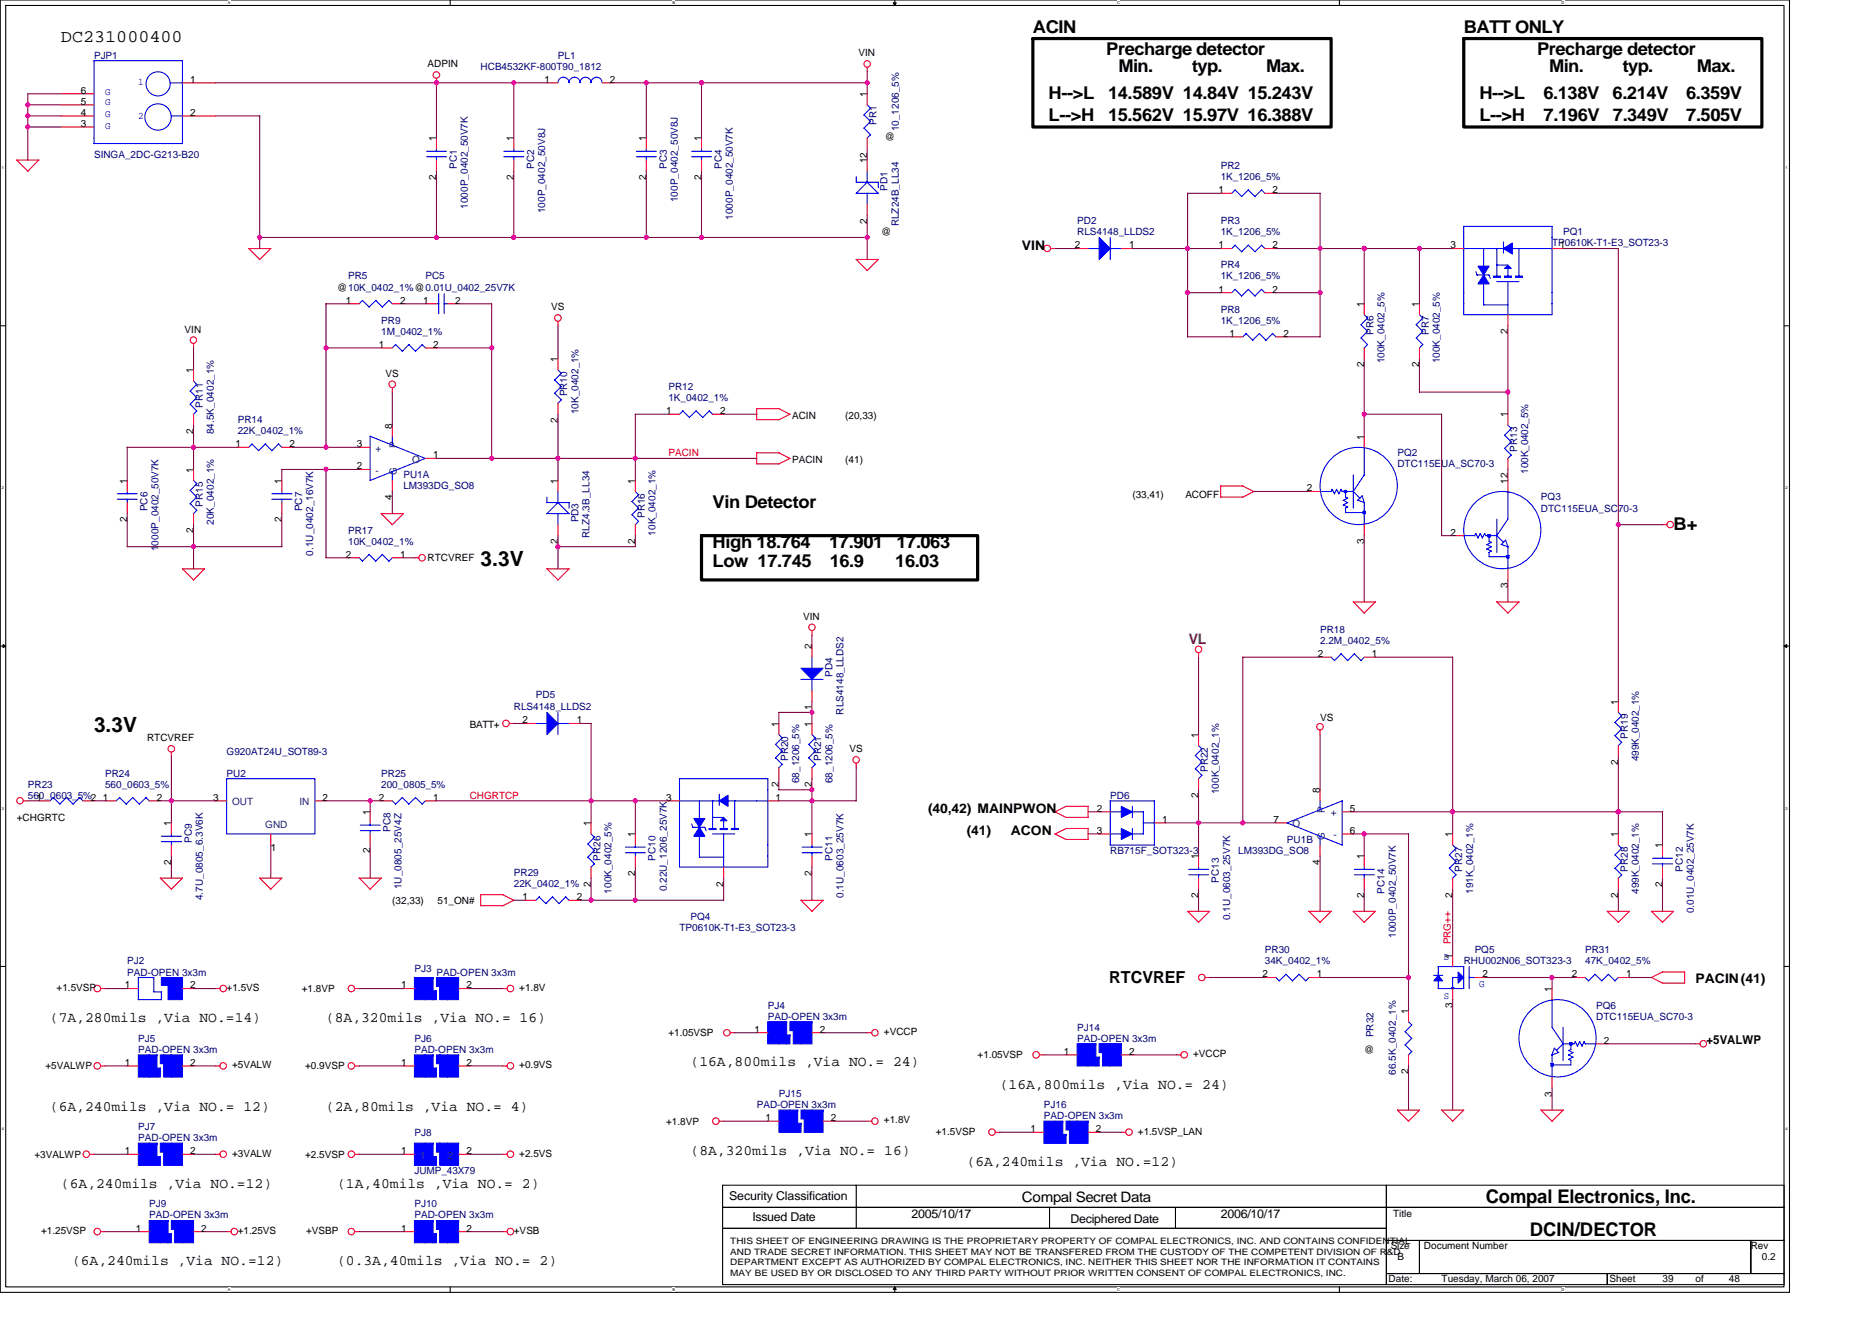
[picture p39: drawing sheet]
<svg xmlns="http://www.w3.org/2000/svg" width="297mm" height="210mm" viewBox="0 0 297 210" stroke-linecap="round" stroke-linejoin="round" font-family="sans-serif">
<defs><g id="words">
<g font-size="3.3">
<text x="76.3" y="89.8">3.3V</text>
<text x="14.9" y="116.1">3.3V</text>
</g>
<g font-size="3">
<text x="235.8" y="190.8">Compal Electronics, Inc.</text>
<text x="242.8" y="196.1">DCIN/DECTOR</text>
</g>
<g font-size="2.8">
<text x="163.9" y="5.2">ACIN</text>
<text x="232.3" y="5.2">BATT ONLY</text>
<text x="9.7" y="6.6">DC231000400</text>
<text x="175.5" y="8.7">Precharge detector</text>
<text x="177.5" y="11.5">Min.</text>
<text x="189.2" y="11.5">typ.</text>
<text x="200.9" y="11.5">Max.</text>
<text x="243.9" y="8.7">Precharge detector</text>
<text x="245.8" y="11.5">Min.</text>
<text x="257.5" y="11.5">typ.</text>
<text x="269.2" y="11.5">Max.</text>
<text x="166.4" y="15.7">H--&gt;L</text>
<text x="175.8" y="15.7">14.589V 14.84V 15.243V</text>
<text x="234.7" y="15.7">H--&gt;L</text>
<text x="244.9" y="15.7">6.138V</text>
<text x="255.9" y="15.7">6.214V</text>
<text x="267.5" y="15.7">6.359V</text>
<text x="166.4" y="19.2">L--&gt;H</text>
<text x="175.8" y="19.2">15.562V 15.97V 16.388V</text>
<text x="234.7" y="19.2">L--&gt;H</text>
<text x="244.9" y="19.2">7.196V</text>
<text x="255.9" y="19.2">7.349V</text>
<text x="267.6" y="19.2">7.505V</text>
<text x="113.1" y="80.6">Vin Detector</text>
<text x="113.1" y="86.9">High 18.764</text>
<text x="131.6" y="86.9">17.901</text>
<text x="142.3" y="86.9">17.063</text>
<text x="265.6" y="84.1">B+</text>
<text x="113.1" y="90">Low 17.745</text>
<text x="131.7" y="90">16.9</text>
<text x="142.1" y="90">16.03</text>
</g>
<text font-size="2.6" x="176" y="156">RTCVREF</text>
<text font-size="2.3" fill="#804000" x="188.6" y="102.2">VL</text>
<g font-size="2.3">
<text x="7.9" y="162.2">(7A,280mils ,Via NO.=14)</text>
<text x="51.7" y="162.2">(8A,320mils ,Via NO.= 16)</text>
<text x="109.6" y="169.2">(16A,800mils ,Via NO.= 24)</text>
<text x="158.6" y="172.7">(16A,800mils ,Via NO.= 24)</text>
<text x="7.9" y="176.2">(6A,240mils ,Via NO.= 12)</text>
<text x="51.7" y="176.2">(2A,80mils ,Via NO.= 4)</text>
<text x="109.6" y="183.2">(8A,320mils ,Via NO.= 16)</text>
<text x="153.4" y="185">(6A,240mils ,Via NO.=12)</text>
<text x="9.7" y="188.5">(6A,240mils ,Via NO.=12)</text>
<text x="53.5" y="188.5">(1A,40mils ,Via NO.= 2)</text>
<text x="162.2" y="190.6">Compal Secret Data</text>
<text x="11.4" y="200.7">(6A,240mils ,Via NO.=12)</text>
<text x="53.5" y="200.7">(0.3A,40mils ,Via NO.= 2)</text>
</g>
<g font-size="2.1">
<text x="162.2" y="39.6">VIN</text>
<text x="147.3" y="129">(40,42) MAINPWON</text>
<text x="153.4" y="132.5">(41)</text>
<text x="160.4" y="132.5">ACON</text>
<text x="269" y="156">PACIN(41)</text>
</g>
<g font-size="1.9">
<text x="270.8" y="165.6">+5VALWP</text>
<text x="115.7" y="190.5">Security Classification</text>
<text x="119.4" y="193.8">Issued Date</text>
<text x="144.6" y="193.3">2005/10/17</text>
<text x="169.9" y="194">Deciphered Date</text>
<text x="193.7" y="193.3">2006/10/17</text>
</g>
<g font-size="1.6" fill="#000080">
<text x="14.9" y="9.3">PJP1</text>
<text x="76.3" y="11">HCB4532KF-800T90_1812</text>
<text x="88.5" y="9.3">PL1</text>
<text x="139.1" y="19.8" transform="rotate(-90 139.1 19.8)">PR1</text>
<text x="142.6" y="20.8" transform="rotate(-90 142.6 20.8)">10_1206_5%</text>
<text x="14.9" y="25.1">SINGA_2DC-G213-B20</text>
<text x="72.5" y="26.8" transform="rotate(-90 72.5 26.8)">PC1</text>
<text x="84.8" y="26.8" transform="rotate(-90 84.8 26.8)">PC2</text>
<text x="105.8" y="26.8" transform="rotate(-90 105.8 26.8)">PC3</text>
<text x="114.6" y="26.8" transform="rotate(-90 114.6 26.8)">PC4</text>
<text x="193.7" y="26.8">PR2</text>
<text x="193.7" y="28.6">1K_1206_5%</text>
<text x="74.2" y="33.1" transform="rotate(-90 74.2 33.1)">1000P_0402_50V7K</text>
<text x="86.5" y="33.8" transform="rotate(-90 86.5 33.8)">100P_0402_50V8J</text>
<text x="107.5" y="32.1" transform="rotate(-90 107.5 32.1)">100P_0402_50V8J</text>
<text x="116.3" y="34.9" transform="rotate(-90 116.3 34.9)">1000P_0402_50V7K</text>
<text x="140.8" y="30.3" transform="rotate(-90 140.8 30.3)">PD1</text>
<text x="142.6" y="35.9" transform="rotate(-90 142.6 35.9)">RLZ24B_LL34</text>
<text x="170.9" y="35.6">PD2</text>
<text x="193.7" y="35.6">PR3</text>
<text x="170.9" y="37.3">RLS4148_LLDS2</text>
<text x="193.7" y="37.3">1K_1206_5%</text>
<text x="246.3" y="39.1">TP0610K-T1-E3_SOT23-3</text>
<text x="248" y="37.3">PQ1</text>
<text x="55.2" y="44.3">PR5</text>
<text x="67.5" y="44.3">PC5</text>
<text x="193.7" y="42.6">PR4</text>
<text x="193.7" y="44.3">1K_1206_5%</text>
<text x="60.5" y="51.4">PR9</text>
<text x="60.5" y="53.1">1M_0402_1%</text>
<text x="193.7" y="49.6">PR8</text>
<text x="193.7" y="51.4">1K_1206_5%</text>
<text x="217.9" y="53.1" transform="rotate(-90 217.9 53.1)">PR6</text>
<text x="226.7" y="53.1" transform="rotate(-90 226.7 53.1)">PR7</text>
<text x="219.7" y="57.7" transform="rotate(-90 219.7 57.7)">100K_0402_5%</text>
<text x="228.5" y="57.7" transform="rotate(-90 228.5 57.7)">100K_0402_5%</text>
<text x="32.2" y="64.7" transform="rotate(-90 32.2 64.7)">PR11</text>
<text x="90" y="62.9" transform="rotate(-90 90 62.9)">PR10</text>
<text x="91.8" y="65.7" transform="rotate(-90 91.8 65.7)">10K_0402_1%</text>
<text x="106.1" y="61.9">PR12</text>
<text x="106.1" y="63.6">1K_0402_1%</text>
<text x="33.9" y="68.9" transform="rotate(-90 33.9 68.9)">84.5K_0402_1%</text>
<text x="37.7" y="67.1">PR14</text>
<text x="37.7" y="68.9">22K_0402_1%</text>
<text x="240.7" y="71.7" transform="rotate(-90 240.7 71.7)">PR13</text>
<text x="64" y="75.9">PU1A</text>
<text x="64" y="77.6">LM393DG_SO8</text>
<text x="221.7" y="72.4">PQ2</text>
<text x="221.7" y="74.1">DTC115EUA_SC70-3</text>
<text x="242.5" y="75.2" transform="rotate(-90 242.5 75.2)">100K_0402_5%</text>
<text x="23.4" y="81.1" transform="rotate(-90 23.4 81.1)">PC6</text>
<text x="32.2" y="80.4" transform="rotate(-90 32.2 80.4)">PR15</text>
<text x="33.9" y="83.2" transform="rotate(-90 33.9 83.2)">20K_0402_1%</text>
<text x="48" y="81.1" transform="rotate(-90 48 81.1)">PC7</text>
<text x="91.8" y="82.9" transform="rotate(-90 91.8 82.9)">PD3</text>
<text x="102.3" y="82.2" transform="rotate(-90 102.3 82.2)">PR16</text>
<text x="244.5" y="79.4">PQ3</text>
<text x="244.5" y="81.2">DTC115EUA_SC70-3</text>
<text x="25.2" y="87.4" transform="rotate(-90 25.2 87.4)">1000P_0402_50V7K</text>
<text x="49.7" y="88.1" transform="rotate(-90 49.7 88.1)">0.1U_0402_16V7K</text>
<text x="55.2" y="84.7">PR17</text>
<text x="55.2" y="86.4">10K_0402_1%</text>
<text x="93.5" y="85.3" transform="rotate(-90 93.5 85.3)">RLZ4.3B_LL34</text>
<text x="104" y="85" transform="rotate(-90 104 85)">10K_0402_1%</text>
<text x="209.5" y="100.4">PR18</text>
<text x="132.1" y="107.4" transform="rotate(-90 132.1 107.4)">PD4</text>
<text x="209.5" y="102.2">2.2M_0402_5%</text>
<text x="81.5" y="112.7">RLS4148_LLDS2</text>
<text x="85" y="110.8">PD5</text>
<text x="133.8" y="113.4" transform="rotate(-90 133.8 113.4)">RLS4148_LLDS2</text>
<text x="36" y="119.7">G920AT24U_SOT89-3</text>
<text x="258.3" y="117.2" transform="rotate(-90 258.3 117.2)">PR19</text>
<text x="4.4" y="125">PR23</text>
<text x="16.7" y="123.2">PR24</text>
<text x="16.7" y="125">560_0603_5%</text>
<text x="36" y="123.2">PU2</text>
<text x="60.5" y="123.2">PR25</text>
<text x="60.5" y="125">200_0805_5%</text>
<text x="125.1" y="120.8" transform="rotate(-90 125.1 120.8)">PR20</text>
<text x="126.8" y="124.2" transform="rotate(-90 126.8 124.2)">68_1206_5%</text>
<text x="130.3" y="120.8" transform="rotate(-90 130.3 120.8)">PR21</text>
<text x="132.1" y="124.2" transform="rotate(-90 132.1 124.2)">68_1206_5%</text>
<text x="191.7" y="122.5" transform="rotate(-90 191.7 122.5)">PR22</text>
<text x="260" y="120.8" transform="rotate(-90 260 120.8)">499K_0402_1%</text>
<text x="4.4" y="126.7">560_0603_5%2</text>
<text x="62" y="132" transform="rotate(-90 62 132)">PC8</text>
<text x="176.2" y="126.7">PD6</text>
<text x="193.4" y="126" transform="rotate(-90 193.4 126)">100K_0402_1%</text>
<text x="30.4" y="133.7" transform="rotate(-90 30.4 133.7)">PC9</text>
<text x="95.3" y="136.5" transform="rotate(-90 95.3 136.5)">PR26</text>
<text x="104" y="136.5" transform="rotate(-90 104 136.5)">PC10</text>
<text x="132.1" y="136.5" transform="rotate(-90 132.1 136.5)">PC11</text>
<text x="176.2" y="135.5">RB715F_SOT323-3</text>
<text x="196.5" y="135.5">LM393DG_SO8</text>
<text x="204.2" y="133.7">PU1B</text>
<text x="32.2" y="142.8" transform="rotate(-90 32.2 142.8)">4.7U_0805_6.3V6K</text>
<text x="63.7" y="141.1" transform="rotate(-90 63.7 141.1)">1U_0805_25V4Z</text>
<text x="81.5" y="139">PR29</text>
<text x="81.5" y="140.7">22K_0402_1%</text>
<text x="97" y="141.8" transform="rotate(-90 97 141.8)">100K_0402_5%</text>
<text x="105.8" y="141.4" transform="rotate(-90 105.8 141.4)">0.22U_1206_25V7K</text>
<text x="133.8" y="142.5" transform="rotate(-90 133.8 142.5)">0.1U_0603_25V7K</text>
<text x="193.4" y="140" transform="rotate(-90 193.4 140)">PC13</text>
<text x="219.7" y="141.8" transform="rotate(-90 219.7 141.8)">PC14</text>
<text x="232" y="138.3" transform="rotate(-90 232 138.3)">PR27</text>
<text x="233.7" y="141.8" transform="rotate(-90 233.7 141.8)">191K_0402_1%</text>
<text x="258.3" y="138.3" transform="rotate(-90 258.3 138.3)">PR28</text>
<text x="260" y="141.8" transform="rotate(-90 260 141.8)">499K_0402_1%</text>
<text x="267" y="138.3" transform="rotate(-90 267 138.3)">PC12</text>
<text x="107.8" y="147.7">TP0610K-T1-E3_SOT23-3</text>
<text x="109.6" y="146">PQ4</text>
<text x="195.2" y="146" transform="rotate(-90 195.2 146)">0.1U_0603_25V7K</text>
<text x="221.5" y="148.8" transform="rotate(-90 221.5 148.8)">1000P_0402_50V7K</text>
<text x="268.8" y="144.9" transform="rotate(-90 268.8 144.9)">0.01U_0402_25V7K</text>
<text x="20.2" y="153">PJ2</text>
<text x="20.2" y="154.8">PAD-OPEN 3x3m</text>
<text x="65.8" y="154.2">PJ3</text>
<text x="69.3" y="154.8">PAD-OPEN 3x3m</text>
<text x="200.7" y="151.3">PR30</text>
<text x="200.7" y="153">34K_0402_1%</text>
<text x="232.3" y="153">RHU002N06_SOT323-3</text>
<text x="234" y="151.3">PQ5</text>
<text x="251.5" y="151.3">PR31</text>
<text x="251.5" y="153">47K_0402_5%</text>
<text x="121.8" y="160">PJ4</text>
<text x="121.8" y="161.8">PAD-OPEN 3x3m</text>
<text x="253.3" y="160">PQ6</text>
<text x="253.3" y="161.8">DTC115EUA_SC70-3</text>
<text x="21.9" y="165.3">PJ5</text>
<text x="21.9" y="167">PAD-OPEN 3x3m</text>
<text x="65.8" y="165.3">PJ6</text>
<text x="65.8" y="167">PAD-OPEN 3x3m</text>
<text x="170.9" y="163.5">PJ14</text>
<text x="170.9" y="165.3">PAD-OPEN 3x3m</text>
<text x="217.9" y="164.6" transform="rotate(-90 217.9 164.6)">PR32</text>
<text x="221.5" y="170.5" transform="rotate(-90 221.5 170.5)">66.5K_0402_1%</text>
<text x="21.9" y="179.3">PJ7</text>
<text x="120.1" y="175.8">PAD-OPEN 3x3m</text>
<text x="123.6" y="174">PJ15</text>
<text x="165.6" y="175.8">PJ16</text>
<text x="165.6" y="177.5">PAD-OPEN 3x3m</text>
<text x="21.9" y="181.1">PAD-OPEN 3x3m</text>
<text x="65.8" y="180.2">PJ8</text>
<text x="23.7" y="191.6">PJ9</text>
<text x="65.8" y="186.3">JUMP_43X79</text>
<text x="65.8" y="191.6">PJ10</text>
<text x="23.7" y="193.3">PAD-OPEN 3x3m</text>
<text x="65.8" y="193.3">PAD-OPEN 3x3m</text>
</g>
<g font-size="1.6">
<text x="67.9" y="10.7">ADPIN</text>
<text x="136.2" y="9">VIN</text>
<text x="12.8" y="16.6">5</text>
<text x="12.8" y="14.9">6</text>
<text x="30.2" y="13.1">1</text>
<text x="86.4" y="13.1">1</text>
<text x="96.8" y="13.1">2</text>
<text x="137.6" y="15.4" transform="rotate(-90 137.6 15.4)">1</text>
<text x="12.8" y="20.1">3</text>
<text x="12.8" y="18.4">4</text>
<text x="30.2" y="18.4">2</text>
<text x="69.2" y="22.4" transform="rotate(-90 69.2 22.4)">1</text>
<text x="81.5" y="22.4" transform="rotate(-90 81.5 22.4)">1</text>
<text x="102.5" y="22.4" transform="rotate(-90 102.5 22.4)">1</text>
<text x="111.3" y="22.4" transform="rotate(-90 111.3 22.4)">1</text>
<text x="140.4" y="22.3">@</text>
<text x="69.2" y="28.5" transform="rotate(-90 69.2 28.5)">2</text>
<text x="81.5" y="28.5" transform="rotate(-90 81.5 28.5)">2</text>
<text x="102.5" y="28.5" transform="rotate(-90 102.5 28.5)">2</text>
<text x="111.3" y="28.5" transform="rotate(-90 111.3 28.5)">2</text>
<text x="137.6" y="25.9" transform="rotate(-90 137.6 25.9)">12</text>
<text x="137.6" y="35.5" transform="rotate(-90 137.6 35.5)">2</text>
<text x="193.3" y="30.6">1</text>
<text x="201.9" y="30.6">2</text>
<text x="139.8" y="37.3">@</text>
<text x="170.5" y="39.4">2</text>
<text x="179.2" y="39.4">1</text>
<text x="193.3" y="39.4">1</text>
<text x="201.9" y="39.4">2</text>
<text x="230.1" y="39.4">3</text>
<text x="247.5" y="39.4">1</text>
<text x="53.5" y="46.1">@10K_0402_1%@0.01U_0402_25V7K</text>
<text x="193.3" y="46.4">1</text>
<text x="201.9" y="46.4">2</text>
<text x="29.3" y="52.8">VIN</text>
<text x="54.9" y="48.2">1</text>
<text x="63.5" y="48.2">2</text>
<text x="67.1" y="48.2">1</text>
<text x="72.2" y="48.2">2</text>
<text x="87.5" y="49.3">VS</text>
<text x="195.1" y="53.4">1</text>
<text x="203.7" y="53.4">2</text>
<text x="216.4" y="48.7" transform="rotate(-90 216.4 48.7)">1</text>
<text x="225.2" y="48.7" transform="rotate(-90 225.2 48.7)">1</text>
<text x="239.2" y="53" transform="rotate(-90 239.2 53)">2</text>
<text x="30.7" y="59.2" transform="rotate(-90 30.7 59.2)">1</text>
<text x="60.1" y="55.2">1</text>
<text x="61.2" y="59.8">VS</text>
<text x="68.7" y="55.2">2</text>
<text x="88.5" y="57.5" transform="rotate(-90 88.5 57.5)">1</text>
<text x="216.4" y="58.3" transform="rotate(-90 216.4 58.3)">2</text>
<text x="225.2" y="58.3" transform="rotate(-90 225.2 58.3)">2</text>
<text x="105.7" y="65.7">1</text>
<text x="114.3" y="65.7">2</text>
<text x="30.7" y="68.8" transform="rotate(-90 30.7 68.8)">2</text>
<text x="37.4" y="71">1</text>
<text x="45.9" y="71">2</text>
<text x="56.6" y="71">3</text>
<text x="62.2" y="68" transform="rotate(-90 62.2 68)">8</text>
<text x="88.5" y="67.1" transform="rotate(-90 88.5 67.1)">2</text>
<text x="125.7" y="66.4">ACIN</text>
<text x="134.1" y="66.4">(20,33)</text>
<text x="216.4" y="69.7" transform="rotate(-90 216.4 69.7)">1</text>
<text x="239.2" y="66.2" transform="rotate(-90 239.2 66.2)">1</text>
<text x="20.2" y="76.8" transform="rotate(-90 20.2 76.8)">1</text>
<text x="30.7" y="75" transform="rotate(-90 30.7 75)">1</text>
<text x="44.7" y="76.8" transform="rotate(-90 44.7 76.8)">1</text>
<text x="56.6" y="74.5">2</text>
<text x="68.7" y="72.7">1</text>
<text x="88.5" y="76.8" transform="rotate(-90 88.5 76.8)">1</text>
<text x="100.8" y="76.8" transform="rotate(-90 100.8 76.8)">1</text>
<text x="125.7" y="73.4">PACIN</text>
<text x="134.1" y="73.4">(41)</text>
<text x="207.3" y="78">2</text>
<text x="239.2" y="76.8" transform="rotate(-90 239.2 76.8)">12</text>
<text x="20.2" y="82.8" transform="rotate(-90 20.2 82.8)">2</text>
<text x="44.7" y="82.8" transform="rotate(-90 44.7 82.8)">2</text>
<text x="62.2" y="79.3" transform="rotate(-90 62.2 79.3)">4</text>
<text x="179.7" y="79.1">(33,41)</text>
<text x="188.1" y="79.1">ACOFF</text>
<text x="30.7" y="84.6" transform="rotate(-90 30.7 84.6)">2</text>
<text x="54.9" y="88.5">2</text>
<text x="63.5" y="88.5">1</text>
<text x="67.9" y="89">RTCVREF</text>
<text x="88.5" y="86.3" transform="rotate(-90 88.5 86.3)">2</text>
<text x="100.8" y="86.3" transform="rotate(-90 100.8 86.3)">2</text>
<text x="216.4" y="86.3" transform="rotate(-90 216.4 86.3)">3</text>
<text x="230.1" y="85">2</text>
<text x="239.2" y="93.3" transform="rotate(-90 239.2 93.3)">3</text>
<text x="127.4" y="98.3">VIN</text>
<text x="128.8" y="103" transform="rotate(-90 128.8 103)">2</text>
<text x="209.1" y="104.2">2</text>
<text x="217.7" y="104.2">1</text>
<text x="128.8" y="112.6" transform="rotate(-90 128.8 112.6)">1</text>
<text x="256.8" y="111.8" transform="rotate(-90 256.8 111.8)">1</text>
<text x="23.3" y="117.6">RTCVREF</text>
<text x="74.5" y="115.5">BATT+</text>
<text x="82.9" y="114.8">2</text>
<text x="91.5" y="114.8">1</text>
<text x="123.6" y="115.3" transform="rotate(-90 123.6 115.3)">1</text>
<text x="128.8" y="115.3" transform="rotate(-90 128.8 115.3)">1</text>
<text x="134.8" y="119.4">VS</text>
<text x="190.2" y="117.1" transform="rotate(-90 190.2 117.1)">1</text>
<text x="209.5" y="114.4">VS</text>
<text x="123.6" y="124.9" transform="rotate(-90 123.6 124.9)">2</text>
<text x="128.8" y="124.9" transform="rotate(-90 128.8 124.9)">2</text>
<text x="209.4" y="125.8" transform="rotate(-90 209.4 125.8)">8</text>
<text x="256.8" y="121.4" transform="rotate(-90 256.8 121.4)">2</text>
<text x="2.7" y="130.2">+CHGRTC</text>
<text x="5.8" y="127">1</text>
<text x="16.3" y="127">1</text>
<text x="24.9" y="127">2</text>
<text x="27.2" y="131.1" transform="rotate(-90 27.2 131.1)">1</text>
<text x="33.8" y="127">3</text>
<text x="51.2" y="127">2</text>
<text x="58.7" y="129.3" transform="rotate(-90 58.7 129.3)">1</text>
<text x="60.1" y="127">2</text>
<text x="68.7" y="127">1</text>
<text x="93.8" y="131.1" transform="rotate(-90 93.8 131.1)">1</text>
<text x="105.7" y="127">3</text>
<text x="123.1" y="127">1</text>
<text x="174.1" y="128.8">2</text>
<text x="184.4" y="130.5">1</text>
<text x="190.2" y="126.6" transform="rotate(-90 190.2 126.6)">2</text>
<text x="202.1" y="130.5">7</text>
<text x="214.2" y="128.8">5</text>
<text x="27.2" y="137.2" transform="rotate(-90 27.2 137.2)">2</text>
<text x="43" y="135">1</text>
<text x="58.7" y="135.4" transform="rotate(-90 58.7 135.4)">2</text>
<text x="100.8" y="132.8" transform="rotate(-90 100.8 132.8)">1</text>
<text x="128.8" y="132.8" transform="rotate(-90 128.8 132.8)">1</text>
<text x="174.1" y="132.3">3</text>
<text x="190.2" y="136.3" transform="rotate(-90 190.2 136.3)">1</text>
<text x="209.4" y="137.2" transform="rotate(-90 209.4 137.2)">4</text>
<text x="214.2" y="132.3">6</text>
<text x="216.4" y="136.3" transform="rotate(-90 216.4 136.3)">1</text>
<text x="230.5" y="132.8" transform="rotate(-90 230.5 132.8)">1</text>
<text x="256.8" y="132.8" transform="rotate(-90 256.8 132.8)">1</text>
<text x="263.8" y="134.6" transform="rotate(-90 263.8 134.6)">1</text>
<text x="62.2" y="143.4">(32,33)</text>
<text x="69.4" y="143.4">51_ON#</text>
<text x="82.9" y="142.8">1</text>
<text x="91.5" y="142.8">2</text>
<text x="93.8" y="140.7" transform="rotate(-90 93.8 140.7)">2</text>
<text x="100.8" y="138.9" transform="rotate(-90 100.8 138.9)">2</text>
<text x="114.8" y="140.7" transform="rotate(-90 114.8 140.7)">2</text>
<text x="128.8" y="138.9" transform="rotate(-90 128.8 138.9)">2</text>
<text x="190.2" y="142.4" transform="rotate(-90 190.2 142.4)">2</text>
<text x="216.4" y="142.4" transform="rotate(-90 216.4 142.4)">2</text>
<text x="230.5" y="142.4" transform="rotate(-90 230.5 142.4)">2</text>
<text x="256.8" y="142.4" transform="rotate(-90 256.8 142.4)">2</text>
<text x="263.8" y="140.7" transform="rotate(-90 263.8 140.7)">2</text>
<text x="200.3" y="155.1">2</text>
<text x="208.9" y="155.1">1</text>
<text x="230.5" y="152.1" transform="rotate(-90 230.5 152.1)">1</text>
<text x="235.2" y="155.1">2</text>
<text x="249.4" y="155.1">2</text>
<text x="258" y="155.1">1</text>
<text x="9" y="157.2">+1.5VSP</text>
<text x="19.8" y="156.8">1</text>
<text x="30.2" y="156.8">2</text>
<text x="36" y="157.2">+1.5VS</text>
<text x="47.9" y="157.4">+1.8VP</text>
<text x="63.6" y="156.8">1</text>
<text x="74" y="156.8">2</text>
<text x="82.4" y="157.2">+1.8V</text>
<text x="223.5" y="160.9" transform="rotate(-90 223.5 160.9)">1</text>
<text x="230.5" y="159.9" transform="rotate(-90 230.5 159.9)">3</text>
<text x="246.2" y="157.4" transform="rotate(-90 246.2 157.4)">1</text>
<text x="106.1" y="164.4">+1.05VSP</text>
<text x="119.7" y="163.8">1</text>
<text x="130.1" y="163.8">2</text>
<text x="140.2" y="164.2">+VCCP</text>
<text x="155.1" y="167.9">+1.05VSP</text>
<text x="168.8" y="167.3">1</text>
<text x="179.2" y="167.3">2</text>
<text x="189.3" y="167.7">+VCCP</text>
<text x="216.5" y="167">@</text>
<text x="254.5" y="165.6">2</text>
<text x="7.2" y="169.7">+5VALWP</text>
<text x="19.8" y="169.1">1</text>
<text x="30.2" y="169.1">2</text>
<text x="36.8" y="169.5">+5VALW</text>
<text x="48.4" y="169.7">+0.9VSP</text>
<text x="63.6" y="169.1">1</text>
<text x="74" y="169.1">2</text>
<text x="82.4" y="169.5">+0.9VS</text>
<text x="223.5" y="170.5" transform="rotate(-90 223.5 170.5)">2</text>
<text x="246.2" y="174" transform="rotate(-90 246.2 174)">3</text>
<text x="105.7" y="178.4">+1.8VP</text>
<text x="121.5" y="177.9">1</text>
<text x="131.8" y="177.9">2</text>
<text x="140.2" y="178.2">+1.8V</text>
<text x="163.5" y="179.6">1</text>
<text x="173.9" y="179.6">2</text>
<text x="5.5" y="183.7">+3VALWP</text>
<text x="19.8" y="183.1">1</text>
<text x="30.2" y="183.1">2</text>
<text x="36.8" y="183.5">+3VALW</text>
<text x="48.4" y="183.7">+2.5VSP</text>
<text x="63.6" y="183.1">1</text>
<text x="74" y="183.1">2</text>
<text x="82.4" y="183.5">+2.5VS</text>
<text x="148.5" y="180">+1.5VSP</text>
<text x="180.5" y="180">+1.5VSP_LAN</text>
<text x="6.5" y="195.8">+1.25VSP</text>
<text x="21.6" y="195.4">1</text>
<text x="31.9" y="195.4">2</text>
<text x="37.7" y="195.8">+1.25VS</text>
<text x="48.6" y="195.8">+VSBP</text>
<text x="63.6" y="195.4">1</text>
<text x="74" y="195.4">2</text>
<text x="81.5" y="195.8">+VSB</text>
<text x="221" y="193.1">Title</text>
<text x="220.3" y="203.5">Date:</text>
<text x="220.7" y="198.2">Size</text>
<text x="221.7" y="200">B</text>
<text x="226" y="198.2">Document Number</text>
<text x="228.7" y="203.5">Tuesday, March 06, 2007</text>
<text x="255.4" y="203.5">Sheet</text>
<text x="263.8" y="203.5">39</text>
<text x="269" y="203.5">of</text>
<text x="274.3" y="203.5">48</text>
<text x="277.8" y="198.2">Rev</text>
<text x="279.6" y="200">0.2</text>
</g>
<g font-size="1.6" fill="#00f">
<text x="16.7" y="15.1">G</text>
<text x="16.7" y="16.7">G</text>
<text x="21.9" y="13.5">1</text>
<text x="16.7" y="18.6">G</text>
<text x="16.7" y="20.5">G</text>
<text x="21.9" y="18.9">2</text>
<text x="229.1" y="152.3">D</text>
<text x="229.1" y="158.5">S</text>
<text x="234.7" y="156.5">G</text>
</g>
<g font-size="1.6" fill="#004080">
<text x="59.6" y="71.7">+</text>
<text x="63" y="71.1" transform="rotate(-90 63 71.1)">P</text>
<text x="59.6" y="75.2">-</text>
<text x="63" y="75.4" transform="rotate(-90 63 75.4)">G</text>
<text x="65.4" y="73.4">O</text>
<text x="36.8" y="127.8">OUT</text>
<text x="42.1" y="131.4">GND</text>
<text x="47.5" y="127.8">IN</text>
<text x="205.1" y="131.3">O</text>
<text x="210.2" y="129" transform="rotate(-90 210.2 129)">P</text>
<text x="211.2" y="129.5">+</text>
<text x="210.2" y="133.2" transform="rotate(-90 210.2 133.2)">G</text>
<text x="211.6" y="133">-</text>
<text x="66.6" y="183.9">1</text>
<text x="71" y="183.9">2</text>
</g>
<g font-size="1.6" fill="#f00">
<text x="106.1" y="72.4">PACIN</text>
<text x="74.5" y="126.7">CHGRTCP</text>
<text x="230.2" y="149.8" transform="rotate(-90 230.2 149.8)">PRG++</text>
</g>
<g font-size="1.4">
<text x="115.9" y="197.4">THIS SHEET OF ENGINEERING DRAWING IS THE PROPRIETARY PROPERTY OF COMPAL ELECTRONICS, INC. AND CONTAINS CONFIDENTIAL</text>
<text x="115.9" y="199.1">AND TRADE SECRET INFORMATION. THIS SHEET MAY NOT BE TRANSFERED FROM THE CUSTODY OF THE COMPETENT DIVISION OF R&amp;D</text>
<text x="115.9" y="200.8">DEPARTMENT EXCEPT AS AUTHORIZED BY COMPAL ELECTRONICS, INC. NEITHER THIS SHEET NOR THE INFORMATION IT CONTAINS</text>
<text x="115.9" y="202.5">MAY BE USED BY OR DISCLOSED TO ANY THIRD PARTY WITHOUT PRIOR WRITTEN CONSENT OF COMPAL ELECTRONICS, INC.</text>
</g>
<g font-size=".6">
<text x="36.2" y=".7">A</text>
<text x="106.7" y=".7">B</text>
<text x="177.2" y=".7">C</text>
<text x="247.8" y=".7">D</text>
<text x=".3" y="26.8">1</text>
<text x="283.3" y="26.8">1</text>
<text x=".3" y="77.7">2</text>
<text x="283.3" y="77.7">2</text>
<text x=".3" y="128.5">3</text>
<text x="283.3" y="128.5">3</text>
<text x=".3" y="179.3">4</text>
<text x="283.3" y="179.3">4</text>
<text x="36.2" y="204.9">A</text>
<text x="106.7" y="204.9">B</text>
<text x="177.2" y="204.9">C</text>
<text x="247.8" y="204.9">D</text>
</g>
</g></defs>
<path d="M0 0h283.9v205h-283.9zM.9 .9h282.2v203.3h-282.2z" fill="none" stroke="#000" stroke-width=".17"/>
<g fill="#fff">
<path d="M36.2 .1h.4v.7h-.4z"/>
<path d="M36.2 204.3h.4v.7h-.4z"/>
</g>
<path d="M71.4 0v.9M71.4 204.2v.8" fill="none" stroke="#000" stroke-width=".17"/>
<g fill="#fff">
<path d="M106.7 .1h.4v.7h-.4z"/>
<path d="M106.7 204.3h.4v.7h-.4z"/>
</g>
<path d="M142 0v.9M142 204.2v.8" fill="none" stroke="#000" stroke-width=".17"/>
<path d="M141.7 .4h.5l-.2 .5zM142 204.2l.2 .4h-.5z" fill="#000" stroke="#000" stroke-width=".16"/>
<g fill="#fff">
<path d="M177.2 .1h.5v.7h-.5z"/>
<path d="M177.2 204.3h.5v.7h-.5z"/>
</g>
<path d="M212.5 0v.9M212.5 204.2v.8" fill="none" stroke="#000" stroke-width=".17"/>
<g fill="#fff">
<path d="M247.8 .1h.4v.7h-.4z"/>
<path d="M247.8 204.3h.4v.7h-.4z"/>
<path d="M.3 26.3h.3v.7h-.3z"/>
<path d="M283.3 26.3h.4v.7h-.4z"/>
<path d="M.3 77.1h.3v.7h-.3z"/>
<path d="M283.3 77.1h.4v.7h-.4z"/>
</g>
<path d="M0 51.7h.9M283.1 51.7h.8" fill="none" stroke="#000" stroke-width=".17"/>
<g fill="#fff">
<path d="M.3 127.9h.3v.7h-.3z"/>
<path d="M283.3 127.9h.4v.7h-.4z"/>
</g>
<path d="M0 102.5h.9M283.1 102.5h.8" fill="none" stroke="#000" stroke-width=".17"/>
<path d="M.5 102.3l.4 .2-.4 .2zM283.1 102.5l.4-.2v.4z" fill="#000" stroke="#000" stroke-width=".16"/>
<g fill="#fff">
<path d="M.3 178.7h.3v.7h-.3z"/>
<path d="M283.3 178.7h.4v.7h-.4z"/>
</g>
<g fill="none" stroke="#000" stroke-width=".17">
<path d="M0 153.3h.9M283.1 153.3h.8M114.7 188h105.3v3.6h-105.3zM114.7 191.6h105.3v3.3h-105.3zM114.7 194.9h105.3v8.9h-105.3zM135.9 188v6.9M166.5 191.6v3.3M186.5 191.6v3.3M220 188h63.1v3.6h-63.1zM220 191.6h63.1v5.2h-63.1zM220 196.8h5.2v5.3h-5.2zM225.2 196.8h52.6v5.3h-52.6z"/>
<path d="M277.8 196.8h5.3v5.3h-5.3zM220 202.1h35v1.7h-35zM255 202.1h28.1v1.7h-28.1z"/>
</g>
<path d="M163.9 6.1h47.3v14.1h-47.3zM232.3 6.1h47.3v14.1h-47.3zM111.3 85h43.8v7h-43.8z" fill="none" stroke="#000" stroke-width=".51"/>
<g fill="none" stroke="#f00" stroke-width=".17">
<path d="M9.7 18.4h5.2M9.7 16.6h5.2M9.7 14.9h5.2M29 13.1h5.2M29 18.4h5.2M69.3 12.4v.8M86.8 13.1h1.7M95.5 13.1h1.8M137.6 10.7v.7M137.6 14.9v1.7M6.2 25.4l-1.8 1.8-1.7-1.8h3.5M9.7 20.2h5.2"/>
<path d="M43 39.4l-1.8 1.8M43 39.4h-3.5l1.7 1.8M69.3 21.9v1.7M69.3 25.4v1.8M81.5 21.9v1.7M81.5 25.4v1.8M102.5 21.9v1.7M102.5 25.4v1.8M111.3 21.9v1.7M111.3 25.4v1.8M137.6 21.9v1.7M137.6 25.4v1.8"/>
<path d="M137.6 32.4v1.8M166.7 39.4h.7M170.9 39.4h1.8M177.9 39.4h1.8M193.7 39.4h1.7M193.7 30.7h1.7M200.7 39.4h1.8M200.7 30.7h1.8M230.5 39.4h1.8M246.3 39.4h1.7M30.7 54.5v.7M30.7 58.7v1.8"/>
<path d="M55.2 48.2h1.8M60.5 55.2h1.7M62.2 48.2h1.8M67.5 48.2h1.8M67.5 55.2h1.8M71 48.2h1.8M88.5 51v.7M88.5 57v1.7M135.8 41.1l1.8 1.8M135.9 41.2h3.5M139.4 41.2l-1.8 1.7M193.7 46.4h1.7"/>
<path d="M195.4 53.4h1.8M200.7 46.4h1.8M202.5 53.4h1.7M216.5 48.2v1.7M216.5 55.2v1.8M225.2 48.2v1.7M225.2 55.2v1.8M239.3 49.9v1.8M20.2 76.2v1.8M20.2 79.7v1.8M30.7 65.7v1.8M30.7 74.5v1.7"/>
<path d="M37.7 71h1.8M44.7 76.2v1.8M44.7 79.7v1.8M44.7 71h1.8M57 71h1.7M57 74.5h1.7M62.2 61.5v.7M62.2 67.5v1.7M62.2 76.2v1.8M67.5 72.7h1.8M88.5 64v1.7M88.5 76.2v1.8"/>
<path d="M100.8 76.2v1.8M106.1 65.7h1.7M113.1 65.7h1.7M120.1 73.6h3.5M120.1 66.6h3.5M120.1 66.6v-1.8h3.5l1.8 .9-1.8 .9M120.1 71.8v1.8M120.1 71.8h3.5l1.8 .9M125.3 72.7l-1.7 .9M193.7 78.9h3.5M193.7 77.1h3.5M193.7 77.1v1.8"/>
<path d="M197.2 77.1l1.8 .9M198.9 78l-1.7 .9M207.7 78h1.8M216.5 69.2v1.8M239.3 65.7v1.8M239.3 72.7v1.8M239.3 76.2v1.8M28.9 90.2l1.8 1.8 1.8-1.7h-3.5M30.7 81.5v1.7M55.2 88.5h1.8M60.5 81.5l1.7 1.8 1.8-1.8M60.5 81.5h3.5"/>
<path d="M62.2 88.5h1.8M65.7 88.5h.8M86.8 90.2l1.7 1.8M86.8 90.3h3.5M88.5 83.2v1.8M90.3 90.3l-1.8 1.7M100.8 83.2v1.8M214.7 95.5l1.8 1.8M214.7 95.5h3.5M216.5 83.2v1.8M218.2 95.5l-1.8 1.8M230.5 85h1.8"/>
<path d="M237.5 95.5l1.8 1.8M237.5 95.5h3.5l-1.8 1.8M239.3 90.3v1.7M263.8 83.2h.7M27.2 119.3v.8M80.8 114.8h.8M83.3 114.8h1.7M90.3 114.8h1.8M123.6 114.8v1.7M128.8 100.1v.7M128.8 102.5v1.8M128.8 109.5v1.8"/>
<path d="M128.8 114.8v1.7M190.2 103.6v.7M190.2 116.5v1.8M209.5 115.8v.8M209.5 104.3h1.7M216.5 104.3h1.7M256.8 111.3v1.7M256.8 118.3v1.7M3.7 127.1h.7M6.2 127.1h1.7M13.2 127.1h1.7M16.7 127.1h1.7"/>
<path d="M23.7 127.1h1.7M27.2 130.6v1.7M27.2 134.1v1.7M34.2 127.1h1.8M41.2 139.3l1.8 1.8M41.2 139.3h3.5M43 132.3v1.8M44.7 139.3l-1.8 1.8M50 127.1h1.7M57 139.3l1.7 1.8M57 139.3h3.5l-1.8 1.8M58.7 128.8v1.8"/>
<path d="M58.7 132.3v1.8M60.5 127.1h1.7M67.5 127.1h1.8M93.8 130.6v1.7M93.8 137.6v1.7M100.8 132.3v1.8M100.8 135.8v1.8M106.1 127.1h1.7M114.8 137.6v1.7M121.8 127.1h1.8M123.6 121.8v1.7M128.8 121.8v1.7"/>
<path d="M128.8 132.3v1.8M128.8 135.8v1.8M135.9 121.1v.7M167.4 132.3l1.8 .9M169.2 133.2h3.5M169.2 129.7h3.5M172.7 127.9v1.8M172.7 131.4v1.8M172.7 131.4h-3.6l-1.7 .9M172.7 127.9h-3.5l-1.8 .9 1.8 .9M174.4 128.8h1.8M174.4 132.3h1.8"/>
<path d="M183.2 130.6h1.7M190.2 123.5v1.8M190.2 135.8v1.8M190.2 139.3v1.8M202.5 130.6h1.7M209.5 125.3v1.8M209.5 134.1v1.7M213 128.8h1.7M213 132.3h1.7M216.5 135.8v1.8M216.5 139.3v1.8M230.5 132.3v1.8"/>
<path d="M230.5 139.3v1.8M256.8 132.3v1.8M256.8 139.3v1.8M263.8 134.1v1.7M263.8 137.6v1.7M16 156.8h.7M20.2 156.8h1.7M27.2 141.1l-1.8-1.8h3.6l-1.8 1.8M29 156.8h1.7M34.2 156.8h.7M56.3 156.8h.7M64 156.8h1.8"/>
<path d="M72.8 156.8h1.7M79.8 156.8h.7M79.8 141.9l1.8 1M79.8 141.9h-3.5v1.8h3.5M81.5 142.8l-1.7 .9M83.3 142.8h1.7M90.3 142.8h1.8M127.1 142.8l1.7 1.8M127.1 142.8h3.5M130.6 142.8l-1.8 1.8M188.4 144.6l1.8 1.7 1.7-1.7M188.4 144.6h3.6"/>
<path d="M191.2 155.1h.8M200.7 155.1h1.8M207.7 144.6l1.7 1.7 1.8-1.7h-3.5M207.7 155.1h1.8M214.7 144.6l1.8 1.7M214.7 144.6h3.5M218.2 144.6l-1.8 1.7M230.5 151.6v1.8M230.5 156.8v1.8M234 155.1h1.8M246.3 156.8v1.8M249.8 155.1h1.7"/>
<path d="M255 144.6l1.8 1.7 1.8-1.7h-3.6M256.8 155.1h1.7M262 144.6l1.8 1.7M262 155.1l1.8 .9M262 144.6h3.6M263.8 156h3.5M263.8 154.2h3.5v1.8M263.8 154.2l-1.8 .9M265.6 144.6l-1.8 1.7M16 169.1h.7M20.2 169.1h1.7M29 169.1h1.7"/>
<path d="M34.2 169.1h.7M56.3 169.1h.7M64 169.1h1.8M72.8 169.1h1.7M79.8 169.1h.7M114.1 177.9h.7M115.9 163.9h.7M120.1 163.9h1.7M121.8 177.9h1.8M128.8 163.9h1.8M130.6 177.9h1.8M137.6 163.9h.7"/>
<path d="M137.6 177.9h.7M157.9 179.6h.8M163.9 179.6h1.7M164.9 167.4h.8M169.2 167.4h1.7M172.7 179.6h1.7M177.9 179.6h.7M177.9 167.4h1.8M186.7 167.4h.7M221.7 176.1l1.8 1.8M221.7 176.1h3.6l-1.8 1.8M223.5 160.4v1.7"/>
<path d="M223.5 167.4v1.7M228.7 176.1l1.8 1.8M228.7 176.1h3.6M232.3 176.1l-1.8 1.8M244.5 176.1l1.8 1.8M244.5 176.1h3.5M246.3 170.9v1.7M248 176.1l-1.8 1.8M253.3 165.6h1.7M269 165.6h.8M14.2 183.1h.7M16 195.4h.7"/>
<path d="M20.2 183.1h1.7M21.9 195.4h1.8M29 183.1h1.7M30.7 195.4h1.7M34.2 183.1h.7M35.9 195.4h.8M56.3 183.1h.7M56.3 195.4h.7M64 183.1h1.8M64 195.4h1.8M72.8 183.1h1.7M72.8 195.4h1.7"/>
<path d="M79.8 183.1h.7M79.8 195.4h.7"/>
<circle cx="69.2" cy="11.9" r=".52"/>
<circle cx="137.6" cy="10.1" r=".52"/>
<circle cx="166.2" cy="39.4" r=".52"/>
<circle cx="30.7" cy="54" r=".52"/>
<circle cx="88.5" cy="50.5" r=".52"/>
<circle cx="62.2" cy="61" r=".52"/>
<circle cx="67" cy="88.5" r=".52"/>
<circle cx="128.8" cy="99.5" r=".51"/>
<circle cx="265" cy="83.2" r=".52"/>
<circle cx="27.2" cy="118.8" r=".52"/>
<circle cx="80.3" cy="114.8" r=".52"/>
<circle cx="190.2" cy="103" r=".52"/>
<circle cx="209.4" cy="115.3" r=".52"/>
<circle cx="3.2" cy="127" r=".51"/>
<circle cx="135.8" cy="120.6" r=".52"/>
<circle cx="15.4" cy="156.8" r=".52"/>
<circle cx="35.4" cy="156.8" r=".52"/>
<circle cx="55.7" cy="156.8" r=".52"/>
<circle cx="81" cy="156.8" r=".52"/>
<circle cx="190.7" cy="155.1" r=".52"/>
<circle cx="15.4" cy="169.1" r=".52"/>
<circle cx="35.4" cy="169.1" r=".52"/>
<circle cx="55.7" cy="169.1" r=".52"/>
<circle cx="81" cy="169.1" r=".52"/>
<circle cx="113.6" cy="177.9" r=".52"/>
<circle cx="115.3" cy="163.8" r=".52"/>
<circle cx="138.8" cy="177.9" r=".52"/>
<circle cx="138.8" cy="163.8" r=".51"/>
<circle cx="157.4" cy="179.6" r=".52"/>
<circle cx="164.4" cy="167.4" r=".52"/>
<circle cx="179.1" cy="179.6" r=".52"/>
<circle cx="187.9" cy="167.4" r=".52"/>
<circle cx="270.3" cy="165.6" r=".52"/>
<circle cx="13.7" cy="183.1" r=".52"/>
<circle cx="15.4" cy="195.4" r=".52"/>
<circle cx="35.4" cy="183.1" r=".52"/>
<circle cx="37.2" cy="195.4" r=".52"/>
<circle cx="55.7" cy="183.1" r=".52"/>
<circle cx="55.7" cy="195.4" r=".52"/>
<circle cx="81" cy="195.4" r=".52"/>
<circle cx="81" cy="183.1" r=".52"/>
</g>
<g fill="none" stroke="#00f" stroke-width=".17">
<path d="M27 13.1h2M27.2 18.4h1.8M29 9.6h-14.1v13.2M29 9.6v13.2M88.5 13.1a.88 .88 0 0 1 .9-.8 .88 .88 0 0 1 .9 .8 .88 .88 0 0 1 .9-.8 .88 .88 0 0 1 .9 .8 .87 .87 0 0 1 .8-.8 .87 .87 0 0 1 .9 .8 .88 .88 0 0 1 .9-.8 .88 .88 0 0 1 .8 .8M137.1 18.2l1.1 1.1M137.6 16.6l.6 .6M138.1 17.2l-1 1M138.1 19.3l-1 1M14.9 22.8h14.1M67.7 24.9h3.2M67.7 24h3.2"/>
<path d="M69.3 23.6v.4M69.3 24.8v.6M79.9 24.9h3.2M79.9 24h3.2M81.5 23.6v.4M81.5 24.8v.6M101 24.9h3.2M101 24h3.2M102.5 23.6v.4M102.5 24.8v.6M109.7 24.9h3.2M109.7 24h3.2"/>
<path d="M111.3 23.6v.4M111.3 24.8v.6M135.9 30.7h3.5M135.9 28v.9h3.5M137.1 20.3l1.1 1.1M137.6 28.9l1.8 1.8M137.6 27.1v1.8l-1.8 1.8M137.6 30.6v1.8M138.1 21.4l-.5 .5M139.4 28.9v.9M172.7 39.4h1.7M176.2 37.7v3.5"/>
<path d="M176.2 39.4h1.7M196 30.1l1 1.1M196 38.9l-.6 .5M196 30.1l-.6 .6M198.1 30.1l1.1 1.1M198.1 38.9l-1.1 1.1-1-1.1M198.1 30.1l-1.1 1.1M200.2 38.9l.5 .6M200.2 30.1l.5 .6M200.2 38.9l-1 1.1-1.1-1.1M200.2 30.1l-1.1 1.1M232.3 39.4h6.3"/>
<path d="M232.3 35.9v14h14v-14h-14.1M235.4 39.4v2.8M237.5 39.4v4.4M238.6 38.4v1.8M239.9 39.4h6.4M241 39.4v4.4M57.5 47.7l1.1 1M57.5 47.6l-.5 .6M59.6 47.7l1.1 1M59.6 47.6l-1 1.1M61.7 47.7l.6 .5M61.7 47.6l-1 1.1"/>
<path d="M62.2 55.2l.6-.5 1.1 1.1M64.9 54.7l1.1 1.1M64.9 54.7l-1.1 1M67.5 55.2l-.5-.5-1.1 1M69.3 48.2h.3M69.6 46.6v3.2M70.5 48.2h.5M70.5 46.6v3.2M88.5 58.7l.6 .5M89.1 59.2l-1.1 1.1M196 45.9l1 1.1M196 45.9l-.6 .5"/>
<path d="M197.7 52.9l-.5 .5M198.1 45.9l1.1 1.1M198.1 45.9l-1.1 1.1M199.9 52.9l-1.1 1.1-1.1-1.1M200.2 45.9l.5 .6M200.2 45.9l-1.1 1.1M201.9 52.9l.6 .6M201.9 52.9l-1 1.1-1.1-1.1M216.5 49.9l.5 .6M217 50.5l-1.1 1 1.1 1.1M217 52.6l-1.1 1 1.1 1.1M217 54.7l-.6 .5"/>
<path d="M224.7 51.5l1.1 1.1M224.7 53.6l1.1 1.1M225.2 49.9l.6 .6M225.8 50.5l-1.1 1M225.8 52.6l-1.1 1M225.8 54.7l-.6 .5M234.2 43.1l.2 .5M234.3 43.6h2l.2 .6M235.4 45v3.4M235.4 48.4h3.9M237 43.8h1M237 43.8v.2"/>
<path d="M237.5 44.7h3.5M237.5 42.1h1.8M238 43.8v.2h-1M239.3 42.6v1.2M239.3 44.7v5.2M239.8 43.8v.2h-1.1v-.2h1.1M240.5 43.8h1M240.5 43.8v.2M241.5 43.8v.2h-1M18.6 79.2h3.2M18.6 78.3h3.2M20.2 78v.4"/>
<path d="M20.2 79.2v.5M30.2 62l1 1.1M30.2 64.1l1 1.1M30.2 77.8l1 1.1M30.2 79.9l1 1.1M30.7 60.5l.5 .5M30.7 76.2l.5 .6-1 1M31.2 61l-1 1.1M31.2 63.1l-1 1.1M31.2 65.2l-.5 .5M31.2 78.9l-1 1M40 70.4l1.1 1.1"/>
<path d="M40 70.4l-.5 .6M42.1 70.4l1.1 1.1M42.1 70.4l-1.1 1.1M43.1 79.2h3.2M43.1 78.3h3.2M44.2 70.4l.5 .6M44.2 70.4l-1.1 1.1M44.7 78v.4M44.7 79.2v.5M58.7 69.2l8.8 3.5M58.7 69.2v7M62.2 69.2v1.4"/>
<path d="M62.2 74.8v1.4M67.5 72.7l-8.8 3.5M86.8 78.9v.9M86.8 79.7h3.5M88 60.3l1.1 1.1M88 62.4l1.1 1.1M88.5 79.7l1.8 1.8M88.5 78v1.7l-1.7 1.8M89.1 61.3l-1.1 1.1M89.1 63.4l-.6 .6M90.3 79.7v.9M100.8 78l.5 .5"/>
<path d="M101.3 78.5l-1 1.1 1 1M108.3 65.2l1.1 1.1M108.4 65.2l-.6 .5M110.5 65.2l-1.1 1M112.5 65.2l.6 .5M112.6 65.2l-1.1 1.1-1.1-1.1M209.4 78h1.8M211.4 77.6l.3 .7M211.4 77.6l-.2 .4M212.4 78.3l-.3-.7-.4 .8M212.8 77.6l.2 .4M212.8 77.6l-.4 .8"/>
<path d="M213 78h1.7M213.3 78.1h.4M213.5 78v.9M213.5 78.9l.4 .2M213.7 78.1v-.3h-.4v.4M213.8 79l-.7 .4 .8 .4M213.8 79.7l-.7 .4M214.7 75.4v5.2M214.7 78l1.1 1.1M215.4 79.4l1.1 .3v3.6M216.1 78.7l.4 1.1M216.2 78.7l-.8 .7"/>
<path d="M216.5 71v4.4l-1.8 2.6M238.7 71.1l1.1 1.1M239.3 78v4.4M239.3 67.5l.5 .5-1.1 1.1 1.1 1M239.8 70.1l-1.1 1.1M239.8 72.2l-.6 .5M31.2 81l-.5 .5M57 88.5l.5 .5M58.5 87.9l1.1 1.1M58.6 88l-1.1 1M60.6 87.9l1.1 1.1M60.7 88l-1.1 1"/>
<path d="M62.2 88.5l-.5 .5M86.8 81.5h3.5M88.5 81.5v1.7M101.3 80.6l-1 1.1 1 1M101.3 82.7l-.5 .6M213.1 80.1l.7 .3-.3 .2v.7M213.5 81.3h3M216.3 81.5h.4M216.3 81.5v-.4h.4v.4M232.2 85h1.8M234.2 84.6l.3 .7M234.2 84.6l-.2 .4"/>
<path d="M234.9 84.6l.3 .7M234.9 84.6l-.4 .8M235.6 84.6l.2 .4M235.6 84.6l-.4 .8M235.7 85h1.8l1.1 1.1M235.9 86.4l.8 .4M236.1 85.2h.4l-.1-.4h-.3v.4M236.3 85v.9l.4 .2M236.3 87.6v.7h3M236.6 86l-.7 .4M236.6 86.7l-.7 .4 .8 .4M236.6 87.4l-.3 .3"/>
<path d="M237.5 82.4v5.3M238.2 86.4l1.1 .3M238.2 86.4l.7-.7 .4 1.1M239.1 88.1v.4h.3v-.4h-.3M239.3 86.7v3.6M239.3 82.4l-1.8 2.6M85 114.8h1.8M88.5 113v3.6M88.5 114.8h1.8M123.1 118.1l1 1.1M123.6 116.5l.5 .6M124.1 117.1l-1.1 1"/>
<path d="M124.1 119.2l-1.1 1 1.1 1.1-.5 .5M127.1 107.8h3.5M128.3 118.1l1.1 1.1M128.8 104.3v1.7M128.8 107.8v1.8M128.8 116.5l.6 .6M129.4 117.1l-1.1 1M129.4 119.2l-1.1 1 1.1 1.1M190.2 118.3l.5 .5M190.7 118.8l-1 1.1 1 1M211.2 104.2l.5 .6M212.8 103.7l1 1.1"/>
<path d="M212.8 103.7l-1.1 1.1M216.5 104.3l-.6 .5-1-1.1-1.1 1.1M256.3 114.6l1 1.1-1.1 1M256.3 116.7l1 1.1-.5 .5M256.8 113l.5 .6-1.1 1M8.5 126.5l-.6 .6M10.5 126.5l1.1 1.1M10.6 126.5l-1.1 1.1-1.1-1.1M12.7 126.5l.5 .6M12.7 126.5l-1.1 1.1M19 126.5l-.6 .6M21.1 126.5l-1.1 1.1-1-1.1"/>
<path d="M23.2 126.5l.5 .6M23.2 126.5l-1.1 1.1-1-1.1M25.6 133.5h3.2M25.6 132.7h3.2M27.2 132.3v.4M27.2 133.5v.6M36 123.5h14v8.8h-14zM57.2 131.8h3.1M57.2 130.9h3.1M58.7 130.6v.3M58.7 131.8v.5M62.2 127l.6 .6"/>
<path d="M63.8 126.5l1.1 1.1 1-1.1M63.8 126.5l-1 1.1M65.9 126.5l1.1 1.1M67.5 127.1l-.5 .5M93.3 133.9l1 1.1-1 1M93.3 136l1 1.1M93.8 132.3l.5 .6-1 1M94.3 137.1l-.5 .5M99.2 135.3h3.2M99.2 134.4h3.2M100.8 134.1v.3M100.8 135.3v.5"/>
<path d="M107.8 123.5h14M107.8 127.1h6.3M107.8 123.5v14.1h14v-14.1M109.7 130.7l.2 .6M109.9 131.3h1.9l.3 .5M111 127v2.9M111 132.7v3.3M111 136h3.8M112.5 131.4h1.1M112.5 131.4v.2M113 132.3h3.6M113 129.7h1.8"/>
<path d="M113.1 127v4.4M113.6 131.4v.2h-1.1M114.1 126v1.8M114.8 130.2v1.3M114.8 132.3v5.3M115.4 131.4v.2h-1.1v-.2h1.1M115.5 127.1h6.4M116 131.4h1.1M116.1 131.4v.2M116.6 127.1v4.4M117.1 131.4v.2h-1.1M127.3 135.3h3.1"/>
<path d="M127.3 134.4h3.1M128.8 134.1v.3M128.8 135.3v.5M129.4 121.3l-.6 .5M176.1 127.1h7.1v7h-7.1M176.2 127v7.1M176.2 128.8h1.7M176.2 132.3h1.7M179.7 132.3h1.7M179.7 128.8h1.7M179.7 127.9v1.8M179.7 131.4v1.8"/>
<path d="M181.4 130.6h1.8M181.4 128.8v3.5M188.6 138.8h3.2M188.6 137.9h3.2M190.2 137.6v.3M190.2 138.8v.5M190.7 120.9l-1 1.1 1 1M190.7 123l-.5 .6M204.2 130.6l8.8 3.5v-7l-8.8 3.5M209.5 127.1v1.4M209.5 132.7v1.4M214.9 138.8h3.2"/>
<path d="M214.9 137.9h3.2M216.5 137.6v.3M216.5 138.8v.5M230 135.6l1.1 1.1M230.5 134.1l.6 .5M231 134.6l-1 1.1M231 136.7l-1 1.1 1.1 1M231 138.8l-.5 .5M256.3 135.6l1 1.1-1.1 1.1 1.1 1-.5 .5M256.8 134.1l.5 .5M257.3 134.6l-1.1 1.1M262.2 137.1h3.2"/>
<path d="M262.2 136.2h3.2M263.8 135.8v.4M263.8 137v.6M21.9 155.1h2.5M21.9 155.1v3.5h3.7M24.4 155.1v2.3h1.2v1.2M85 142.8l.6-.5 1 1.1M87.7 142.3l1 1.1M87.7 142.3l-1.1 1.1M90.3 142.9l-.5-.6-1.1 1.1M202.4 155.1l.6 .5M204 154.6l1.1 1"/>
<path d="M204 154.6l-1 1M206.1 154.6l1.1 1 .5-.5M206.1 154.6l-1 1M227.5 154.7h1.4M230.5 155.1v1.7M230.5 155.1h.9M230.7 156.7v.1M230.7 156.7h-.4v.2M232.3 153.4v3.5l-4.1-.1v-1.2M232.3 153.4h-4.1v1.3M233.1 155.1h.9M233.1 153.4v3.5"/>
<path d="M246.3 158.6v4.4l1.7 2.6M251.5 155.1l.5 .5M253.1 154.6l1 1 1.1-1M253.1 154.6l-1.1 1M255.2 154.6l1 1 .6-.5M223 163.7l1 1.1-1.1 1M223 165.8l1 1.1-.5 .5M223.5 162.1l.5 .5-1.1 1.1M246.1 168.8l.3-.1v.4M246.1 168.8v.3M246.1 169.1h.4M246.2 169h3.1"/>
<path d="M247.3 167l-.7-.7-.4 1.1M247.4 167l-1.1 .4v3.5M248 163v5.3M248.9 166.7l.7 .3M248.9 167.4l.7 .3M249 165.8h.4M249.1 165.4v.4M249.1 165.4h.3v.4M249.3 165.6v.9M249.3 168.2v.8M249.3 166.5l-.4 .2M249.6 167l-.7 .4"/>
<path d="M249.6 167.7l-.7 .4 .4 .2M250 165.2l-.2 .4h-1.8l-1.1 1.1M251.4 165.3l.1 .3h1.8M251.4 165.2l-.4 .8-.3-.8-.4 .8-.3-.7"/>
<circle cx="25.1" cy="18.6" r="2.1"/>
<circle cx="25.1" cy="13.3" r="1.92"/>
<circle cx="215.6" cy="77.1" r="6.1"/>
<circle cx="238.4" cy="84.1" r="6.1"/>
<circle cx="247.1" cy="164.7" r="6.1"/>
</g>
<g fill="#00f" stroke="#00f" stroke-width=".17">
<path d="M174.4 37.7l1.8 1.7-1.8 1.8z" fill-rule="evenodd"/>
<path d="M65.8 181.4v3.5h1.7v-3.5z" fill-rule="evenodd"/>
<path d="M67.5 181.4v3.5h1.2v-3.5z" fill-rule="evenodd"/>
<path d="M68.7 183.5v1.4h.6v-1.4z" fill-rule="evenodd"/>
<path d="M69.3 181.4v1.4h.5v-1.4z" fill-rule="evenodd"/>
<path d="M69.8 181.4v3.5h1.2v-3.5z" fill-rule="evenodd"/>
<path d="M71 181.4v3.5h1.8v-3.5z" fill-rule="evenodd"/>
<path d="M238.6 39.4l1.4-.9v1.8z" fill-rule="evenodd"/>
<path d="M239.3 42.1l.5 .5h-1.1z" fill-rule="evenodd"/>
<path d="M235.4 43.6l.9 1.4h-1.8z" fill-rule="evenodd"/>
<path d="M234.5 42.2h1.8l-.9 1.4z" fill-rule="evenodd"/>
<path d="M170.9 165.6v3.5h1.8v-3.5z" fill-rule="evenodd"/>
<path d="M176.2 165.6v3.5h1.7v-3.5z" fill-rule="evenodd"/>
<path d="M172.7 165.6v3.5h1.2v-3.5z" fill-rule="evenodd"/>
<path d="M173.9 167.7v1.4h.5v-1.4z" fill-rule="evenodd"/>
<path d="M174.4 165.6v1.4h.5v-1.4z" fill-rule="evenodd"/>
<path d="M174.9 165.6v3.5h1.3v-3.5z" fill-rule="evenodd"/>
<path d="M21.9 167.4v3.5h1.8v-3.5z" fill-rule="evenodd"/>
<path d="M27.2 167.4v3.5h1.8v-3.5z" fill-rule="evenodd"/>
<path d="M23.7 167.4v3.5h1.2v-3.5z" fill-rule="evenodd"/>
<path d="M24.9 169.5v1.4h.5v-1.4z" fill-rule="evenodd"/>
<path d="M25.4 167.4v1.4h.6v-1.4z" fill-rule="evenodd"/>
<path d="M26 167.4v3.5h1.2v-3.5z" fill-rule="evenodd"/>
<path d="M127.1 106h3.5l-1.8 1.8z" fill-rule="evenodd"/>
<path d="M177.9 127.9l1.8 .9-1.8 .9z" fill-rule="evenodd"/>
<path d="M177.9 131.4l1.8 .9-1.8 .9z" fill-rule="evenodd"/>
<path d="M65.8 193.7v3.5h1.7v-3.5z" fill-rule="evenodd"/>
<path d="M71 193.7v3.5h1.8v-3.5z" fill-rule="evenodd"/>
<path d="M67.5 193.7v3.5h1.2v-3.5z" fill-rule="evenodd"/>
<path d="M68.7 195.7v1.5h.6v-1.5z" fill-rule="evenodd"/>
<path d="M69.3 193.7v1.4h.5v-1.4z" fill-rule="evenodd"/>
<path d="M69.8 193.7v3.5h1.2v-3.5z" fill-rule="evenodd"/>
<path d="M123.6 176.1v3.5h1.7v-3.5z" fill-rule="evenodd"/>
<path d="M128.8 176.1v3.5h1.8v-3.5z" fill-rule="evenodd"/>
<path d="M125.3 176.1v3.5h1.3v-3.5z" fill-rule="evenodd"/>
<path d="M126.6 178.2v1.4h.5v-1.4z" fill-rule="evenodd"/>
<path d="M127.1 176.1v1.4h.5v-1.4z" fill-rule="evenodd"/>
<path d="M127.6 176.1v3.5h1.2v-3.5z" fill-rule="evenodd"/>
<path d="M86.8 113l1.7 1.8-1.7 1.7z" fill-rule="evenodd"/>
<path d="M121.8 162.1v3.5h1.8v-3.5z" fill-rule="evenodd"/>
<path d="M127.1 162.1v3.5h1.7v-3.5z" fill-rule="evenodd"/>
<path d="M123.6 162.1v3.5h1.2v-3.5z" fill-rule="evenodd"/>
<path d="M124.8 164.2v1.4h.5v-1.4z" fill-rule="evenodd"/>
<path d="M125.3 162.1v1.4h.6v-1.4z" fill-rule="evenodd"/>
<path d="M125.9 162.1v3.5h1.2v-3.5z" fill-rule="evenodd"/>
<path d="M21.9 181.4v3.5h1.8v-3.5z" fill-rule="evenodd"/>
<path d="M27.2 181.4v3.5h1.8v-3.5z" fill-rule="evenodd"/>
<path d="M23.7 181.4v3.5h1.2v-3.5z" fill-rule="evenodd"/>
<path d="M24.9 183.5v1.4h.5v-1.4z" fill-rule="evenodd"/>
<path d="M25.4 181.4v1.4h.6v-1.4z" fill-rule="evenodd"/>
<path d="M26 181.4v3.5h1.2v-3.5z" fill-rule="evenodd"/>
<path d="M231.4 154.2l.9 .9-.9 .9z" fill-rule="evenodd"/>
<path d="M228.2 154.7l.7 .9h-1.4z" fill-rule="evenodd"/>
<path d="M65.8 155.1v3.5h1.7v-3.5z" fill-rule="evenodd"/>
<path d="M71 155.1v3.5h1.8v-3.5z" fill-rule="evenodd"/>
<path d="M67.5 155.1v3.5h1.2v-3.5z" fill-rule="evenodd"/>
<path d="M68.7 157.2v1.4h.6v-1.4z" fill-rule="evenodd"/>
<path d="M69.3 155.1v1.4h.5v-1.4z" fill-rule="evenodd"/>
<path d="M69.8 155.1v3.5h1.2v-3.5z" fill-rule="evenodd"/>
<path d="M23.7 193.7v3.5h1.7v-3.5z" fill-rule="evenodd"/>
<path d="M29 193.7v3.5h1.7v-3.5z" fill-rule="evenodd"/>
<path d="M25.4 193.7v3.5h1.3v-3.5z" fill-rule="evenodd"/>
<path d="M26.7 195.7v1.5h.5v-1.5z" fill-rule="evenodd"/>
<path d="M27.2 193.7v1.4h.5v-1.4z" fill-rule="evenodd"/>
<path d="M27.7 193.7v3.5h1.3v-3.5z" fill-rule="evenodd"/>
<path d="M25.6 155.1h3.4v3.5h-2.3v-2.3h-1.1z" fill-rule="evenodd"/>
<path d="M114.1 127.1l1.4-.9v1.7z" fill-rule="evenodd"/>
<path d="M114.8 129.7l.6 .5h-1.1z" fill-rule="evenodd"/>
<path d="M111 131.3l.8 1.4h-1.7z" fill-rule="evenodd"/>
<path d="M110.1 129.9h1.7l-.8 1.4z" fill-rule="evenodd"/>
<path d="M65.8 167.4v3.5h1.7v-3.5z" fill-rule="evenodd"/>
<path d="M71 167.4v3.5h1.8v-3.5z" fill-rule="evenodd"/>
<path d="M67.5 167.4v3.5h1.2v-3.5z" fill-rule="evenodd"/>
<path d="M68.7 169.5v1.4h.6v-1.4z" fill-rule="evenodd"/>
<path d="M69.3 167.4v1.4h.5v-1.4z" fill-rule="evenodd"/>
<path d="M69.8 167.4v3.5h1.2v-3.5z" fill-rule="evenodd"/>
<path d="M165.6 177.9v3.5h1.8v-3.5z" fill-rule="evenodd"/>
<path d="M170.9 177.9v3.5h1.8v-3.5z" fill-rule="evenodd"/>
<path d="M167.4 177.9v3.5h1.2v-3.5z" fill-rule="evenodd"/>
<path d="M168.6 180v1.4h.6v-1.4z" fill-rule="evenodd"/>
<path d="M169.2 177.9v1.4h.5v-1.4z" fill-rule="evenodd"/>
<path d="M169.7 177.9v3.5h1.2v-3.5z" fill-rule="evenodd"/>
</g>
<g fill="none" stroke="#800040" stroke-width=".17">
<path d="M4.4 18.4h5.3M4.4 16.6h5.3M9.7 14.9h-5.3v10.5M34.2 13.1h52.6M34.2 18.4h7M41.2 18.4v21M69.3 13.1v8.8M81.5 13.1v8.8M97.3 13.1h40.3M102.5 13.1v8.8M111.3 13.1v8.8M137.6 11.4v3.5"/>
<path d="M4.4 20.2h5.3M41.2 37.7h96.4M69.3 27.1v10.6M81.5 27.1v10.6M102.5 27.1v10.6M111.3 27.1v10.6M137.6 23.6v1.8M137.6 34.1v7.1M167.4 39.4h3.5M179.7 39.4h14M193.7 30.7h-5.3v22.7h7M202.4 30.7h7.1v22.7h-5.3"/>
<path d="M202.4 39.4h28.1M216.5 39.4v8.8M225.2 39.4v8.8M248 39.4h8.8v71.9M30.7 55.2v3.5M51.7 55.2h8.8M51.7 48.2h3.5M51.7 48.2v22.8M64 48.2h3.5M69.2 55.2h8.8M72.7 48.2h5.3M78 48.2v24.5"/>
<path d="M88.5 51.7v5.3M188.4 46.4h5.3M202.4 46.4h7.1M216.5 56.9v12.3M225.2 56.9v5.3M239.3 51.7v14M20.2 71h17.5M20.2 71v5.2M30.7 67.4v7.1M44.7 74.5h12.3M44.7 74.5v1.7M46.5 71h10.5"/>
<path d="M51.7 74.5v14M62.2 62.2v5.3M62.2 78v3.5M69.2 72.7h50.9M88.5 65.7v10.5M100.8 65.7h5.3M100.8 65.7v10.5M114.8 65.7h5.3M198.9 78h8.8M216.4 65.7h12.3M225.2 62.2h14.1M228.7 65.7v19.3h1.8"/>
<path d="M239.3 74.5v1.7M20.2 81.5v5.2M30.7 83.2v7.1M44.7 81.5v5.2h-24.5M51.7 88.5h3.5M64 88.5h1.8M88.5 85v5.3M100.8 85v1.7h-12.3M216.5 85v10.5M239.3 92v3.5M256.8 83.2h7M81.5 114.8h1.8"/>
<path d="M92 114.8h1.8M93.8 114.8v15.8M123.6 113h5.2M123.6 113v1.8M128.8 100.8v1.7M128.8 111.3v3.5M190.2 104.2v12.3M209.5 116.5v8.8M209.5 104.3l-12.3-.1v26.4M218.2 104.3l12.3-.1v28.1M4.4 127.1h1.8M14.9 127.1h1.8"/>
<path d="M25.4 127.1h8.8M27.2 120v10.6M27.2 135.8v3.5M43 134v5.3M51.7 127.1h8.8M58.7 127v1.8M58.7 134v5.3M69.2 127.1h36.9M93.8 139.3v3.5M100.8 127v5.3M100.8 137.5v5.3M114.8 139.3v3.5h-22.8"/>
<path d="M123.6 125.3h5.2M123.6 123.5v1.8M128.8 123.5v8.8M128.8 137.5v5.3M135.9 121.8v5.3h-12.3M172.6 128.8h1.8M172.6 132.3h1.8M184.9 130.6h17.6M190.2 125.3v10.5M209.5 135.8v8.8M214.7 128.8h49.1M214.7 132.3h8.8v28.1"/>
<path d="M216.5 132.3v3.5M256.8 120v12.3M263.8 128.8v5.3M263.8 139.3v5.3M16.7 156.8h3.5M30.7 156.8h3.5M57 156.8h7M74.5 156.8h5.3M81.5 142.8h1.8M190.2 141.1v3.5M191.9 155.1h8.8M209.4 155.1h14.1"/>
<path d="M216.5 141.1v3.5M230.5 141.1v10.5M230.5 158.6v17.5M235.7 155.1h14.1M246.3 155.1v1.7M256.8 141.1v3.5M258.5 155.1h3.5M16.7 169.1h3.5M30.7 169.1h3.5M57 169.1h7M74.5 169.1h5.3M114.8 177.9h7"/>
<path d="M116.6 163.9h3.5M130.6 163.9h7M132.3 177.9h5.3M158.6 179.6h5.3M165.6 167.4h3.6M174.4 179.6h3.5M179.7 167.4h7M223.5 169.1v7M246.3 172.6v3.5M255 165.6h14M14.9 183.1h5.3M16.7 195.4h5.2"/>
<path d="M30.7 183.1h3.5M32.4 195.4h3.6M57 195.4h7M57 183.1h7M74.5 195.4h5.3M74.5 183.1h5.3"/>
</g>
<g fill="#f0f" stroke="#f0f" stroke-width=".17">
<circle cx="58.7" cy="127" r=".34"/>
<circle cx="209.5" cy="46.4" r=".34"/>
<circle cx="209.5" cy="39.4" r=".34"/>
<circle cx="188.4" cy="46.4" r=".34"/>
<circle cx="188.4" cy="39.4" r=".34"/>
<circle cx="216.5" cy="39.4" r=".34"/>
<circle cx="225.2" cy="39.4" r=".34"/>
<circle cx="216.5" cy="65.7" r=".34"/>
<circle cx="239.2" cy="62.2" r=".34"/>
<circle cx="256.8" cy="83.2" r=".34"/>
<circle cx="197.2" cy="130.6" r=".34"/>
<circle cx="190.2" cy="130.6" r=".34"/>
<circle cx="246.3" cy="155.1" r=".35"/>
<circle cx="230.5" cy="128.8" r=".34"/>
<circle cx="216.5" cy="132.3" r=".34"/>
<circle cx="223.5" cy="155.1" r=".34"/>
<circle cx="256.8" cy="128.8" r=".34"/>
<circle cx="27.2" cy="127" r=".35"/>
<circle cx="100.8" cy="127" r=".34"/>
<circle cx="93.8" cy="127" r=".34"/>
<circle cx="100.8" cy="142.8" r=".34"/>
<circle cx="93.8" cy="142.8" r=".34"/>
<circle cx="30.7" cy="71" r=".34"/>
<circle cx="51.7" cy="74.5" r=".34"/>
<circle cx="78" cy="72.7" r=".34"/>
<circle cx="78" cy="55.2" r=".34"/>
<circle cx="100.8" cy="72.7" r=".34"/>
<circle cx="88.5" cy="72.7" r=".35"/>
<circle cx="51.7" cy="71" r=".34"/>
<circle cx="51.7" cy="55.2" r=".34"/>
<circle cx="88.5" cy="86.7" r=".35"/>
<circle cx="111.3" cy="13.1" r=".34"/>
<circle cx="128.8" cy="127" r=".34"/>
<circle cx="41.2" cy="37.7" r=".34"/>
<circle cx="128.8" cy="113" r=".34"/>
<circle cx="128.8" cy="125.3" r=".34"/>
<circle cx="102.5" cy="13.1" r=".34"/>
<circle cx="81.5" cy="13.1" r=".34"/>
<circle cx="69.3" cy="13.1" r=".34"/>
<circle cx="137.6" cy="13.1" r=".34"/>
<circle cx="4.4" cy="20.1" r=".34"/>
<circle cx="4.4" cy="18.4" r=".34"/>
<circle cx="137.6" cy="37.7" r=".34"/>
<circle cx="81.5" cy="37.7" r=".34"/>
<circle cx="111.3" cy="37.7" r=".34"/>
<circle cx="102.5" cy="37.7" r=".34"/>
<circle cx="30.7" cy="86.7" r=".34"/>
<circle cx="4.4" cy="16.6" r=".34"/>
<circle cx="69.3" cy="37.7" r=".34"/>
</g>
<use href="#words"/>
</svg>
